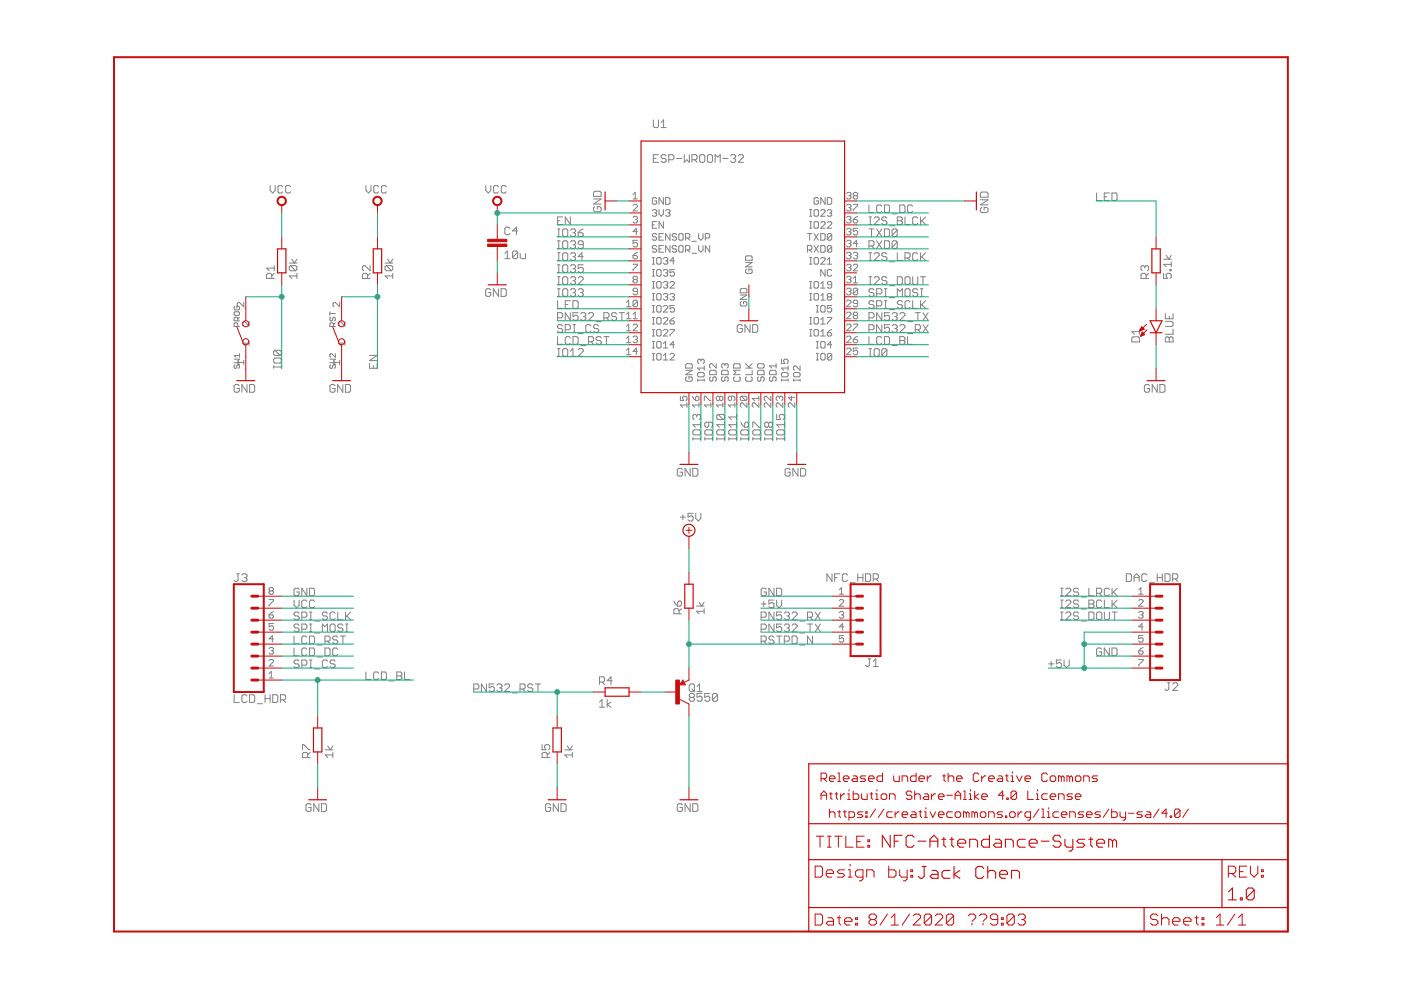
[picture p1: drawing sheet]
<svg xmlns="http://www.w3.org/2000/svg" width="297mm" height="210mm" viewBox="0 0 297 210" stroke-linecap="round" stroke-linejoin="round" font-family="sans-serif">
<g fill="none" stroke="#808080" stroke-width=".21">
<path d="M57.3 39.3v1.1l.5 .5 .5-.5v-1.1M60 39.6l-.3-.3h-.5l-.3 .3v1.1l.3 .2h.5l.3-.2M61.6 39.6l-.3-.3h-.5l-.2 .3v1.1l.2 .2h.5l.3-.2M77.6 39.3v1.1l.5 .5 .6-.5v-1.1M80.3 39.6l-.3-.3h-.5l-.3 .3v1.1l.3 .2h.5l.3-.2M81.9 39.6l-.2-.3h-.6l-.2 .3v1.1l.2 .2h.6l.2-.2M103 39.3v1.1l.5 .5 .6-.5v-1.1M105.7 39.6l-.3-.3h-.5l-.3 .3v1.1l.3 .2h.5l.3-.2M107.3 39.6l-.2-.3h-.6l-.2 .3v1.1l.2 .2h.6l.2-.2M138.5 25.4v1.4l.3 .3h.5l.3-.3v-1.4M138.5 33.6h.6M139.6 32.8h-1.1v1.6h1.1"/>
<path d="M140.2 26l.5-.6v1.7M140.2 27.1h1M141.2 33.1l-.2-.3h-.6l-.2 .3v.2l.2 .3h.6l.2 .3v.2l-.2 .3h-.6l-.2-.3M141.8 33.9h.8l.3-.3v-.5l-.3-.3h-.8v1.6M143.4 33.6h1.1M145.1 32.8v1.6l.5-.5 .6 .5v-1.6M146.7 33.9h.8l.3-.3v-.5l-.3-.3h-.8v1.6M147.3 33.9l.5 .5M148.6 32.8h.6l.2 .3v1l-.2 .3h-.6l-.3-.3v-1zM150.3 32.8h.5l.3 .3v1l-.3 .3h-.5l-.3-.3v-1zM151.6 34.4v-1.6l.6 .5 .5-.5v1.6M153.2 33.6h1.1"/>
<path d="M154.9 33.1l.3-.3h.5l.3 .3v.2l-.3 .3M155.4 33.6h.3M155.7 33.6l.3 .3v.2l-.3 .3h-.5l-.3-.3M156.5 33.1l.3-.3h.6l.2 .3v.2l-1.1 1.1h1.1M57.6 59v-.8l-.3-.2h-.5l-.3 .2v.8h1.6M58.1 56.9h-1.6l.6 .5M58.1 58l-.5 .5M58.1 56.3v1.1M61.3 55.8h1.6M61.6 56.3l-.3 .3v.5l.3 .3h1.1M61.6 56.3h1.1l.2 .3v.5l-.2 .3M61.6 56.3l1.1 1.1"/>
<path d="M61.9 54.9l.5 .9 .5-.9M62.9 58.5h-1.6l.6 .5M62.9 58v1M77.9 59v-.8l-.2-.2h-.6l-.3 .2v.8h1.7M78.5 56.3v1.1l-1.1-1.1h-.3l-.3 .3v.5l.3 .3M78.5 58l-.6 .5M81.6 55.8h1.7M81.9 56.3h1.1l.3 .3v.5l-.3 .3M81.9 56.3l-.3 .3v.5l.3 .3h1.1M81.9 56.3l1.1 1.1M82.2 54.9l.5 .9 .6-.9M83.3 58.5h-1.7l.6 .5"/>
<path d="M83.3 58v1M107 53.8l.6-.6v1.6M107 54.8h1.1M108.1 48.4l-.3-.2h-.5l-.3 .2v1.1l.3 .3h.5l.3-.3M109.7 53.5v1.1l-.2 .2h-.6l-.2-.2M109.7 53.5l-.2-.3h-.6l-.2 .3v1.1M109.7 53.5l-1 1.1M109.7 49h-1l.8-.8v1.6M110.3 53.8v.8l.3 .2h.8v-1M118.2 46.8h.5M118.2 48.5h.5M118.2 50.1h.5"/>
<path d="M118.2 55.2h.5M118.2 53.6h.5M118.2 57.8h.5M118.2 56.1h.5M118.2 58.7h.5M118.2 52.7h.5M118.2 51.1h.5M118.5 48.5v1.6M118.5 51.1v1.6M118.5 53.6v1.6M118.5 56.1v1.7M118.5 58.7v1.6"/>
<path d="M119.3 48.8l.3-.3h.5l.3 .3v1.1l-.3 .2h-.5l-.3-.2zM119.3 46h-1.1v1.6h1.1M119.6 53.6h.5l.3 .3v1l-.3 .3h-.5l-.3-.3v-1zM119.6 51.1h.5l.3 .2v1.1l-.3 .3h-.5l-.3-.3v-1.1zM119.6 56.1h.5l.3 .3v1.1l-.3 .3h-.5l-.3-.3v-1.1zM119.6 58.7h.5l.3 .2v1.1l-.3 .3h-.5l-.3-.3v-1.1zM120.9 46v1.6l-1.1-1.6v1.6M120.9 51.3l.3-.2h.6l.2 .2v.3l-.2 .3M120.9 53.9l.3-.3h.6l.2 .3v.2l-.2 .3M120.9 56.4l.3-.3h.6l.2 .3v.3l-.2 .3M120.9 58.9l.3-.2h.6l.2 .2v.3l-.2 .3M120.9 48.8l.3-.3h.6l.2 .3v.3l-.2 .2"/>
<path d="M121.5 54.4h.3M121.5 57h.3M121.5 59.5h.3M121.5 49.3h.3M121.5 51.9h.3M121.8 49.3l.2 .3v.3l-.2 .2h-.6l-.3-.2M121.8 54.4l.2 .3v.2l-.2 .3h-.6l-.3-.3M121.8 51.9l.2 .3v.2l-.2 .3h-.6l-.3-.3M121.8 57l.2 .2v.3l-.2 .3h-.6l-.3-.3M121.8 59.5l.2 .3v.2l-.2 .3h-.6l-.3-.3M122.6 58.9l.3-.2h.5l.3 .2v.3l-1.1 1.1h1.1M122.6 49.3h.8l.3 .3v.3l-.3 .2h-.5l-.3-.2z"/>
<path d="M123.7 51.9h-.8l-.3-.3v-.3l.3-.2h.5l.3 .2v1.1l-.3 .3h-.5l-.3-.3M123.7 56.1h-1.1v.9l.5-.3h.3l.3 .3v.5l-.3 .3h-.5l-.3-.3M123.7 54.4h-1.1l.8-.8v1.6M123.7 48.5l-.6 .3-.5 .5M125.8 40.8l.3-.2h1.1l.2 .2v.8h-1.6zM125.8 42.2h1.6l-1.6 1.1h1.6M126.1 43.8l-.3 .3v.5l.3 .3h1.1l.2-.3v-.5l-.2-.3h-.6v.6M134.2 54.2h.7l.2 .5-.2 .2h-.4l-.3-.2zM134.2 42.2h.9M134.2 56h.9v.3l-.9 .9v.2M134.2 43.6l.3-.3h.4l.2 .3v.2l-.9 .9h.9M134.2 41.3l.5-.5v1.4"/>
<path d="M134.2 46.1l.3-.2h.4l.2 .2-.2 .5M134.5 59.3l-.3-.3 .3-.4h.4l.2 .2-.2 .5M134.5 59.3l-.3 .2 .3 .5h.4l.2-.3-.2-.4M134.5 59.3h.4M134.7 46.6h.2M134.9 46.6l.2 .2-.2 .5h-.4l-.3-.3M135.1 50.9h-.9v.7l.7-.2 .2 .2v.5l-.2 .2h-.4l-.3-.2M135.1 49.1h-.9l.7-.7v1.4M135.1 53.5l-.9 .7M138.3 57.1h.5M138.3 56h.5M138.3 44.7l.2-.3h.5l.2 .3-.2 .4"/>
<path d="M138.3 47.7h.5M138.3 54.6h.5M138.3 58.5h.5M138.3 59.7h.5M138.5 54.6v1.4M138.5 57.1v1.4M138.5 59.7v1.4M138.8 45.1h.2M139 45.1l.2 .3-.2 .4h-.5l-.2-.2M139.2 54.8l.3-.2h.4l.3 .2v1l-.3 .2h-.4l-.3-.2zM139.2 57.4l.3-.3h.4l.3 .3v.9l-.3 .2h-.4l-.3-.2zM139.2 59.9l.3-.2h.4l.3 .2v1l-.3 .2h-.4l-.3-.2z"/>
<path d="M139.2 42.1l-.2-.2h-.5l-.2 .2v1l.2 .2h.5l.2-.2v-.5h-.4M139.2 47h-.9v1.4h.9M139.2 49.8l-.2-.3h-.5l-.2 .5 .2 .2h.5l.2 .5-.2 .2h-.5l-.2-.2M139.2 52.3l-.2-.2h-.5l-.2 .4 .2 .3h.5l.2 .4-.2 .3h-.5l-.2-.3M139.7 44.4v1l.5 .4 .5-.4v-1M139.7 50.2h.5M139.7 52.8h.5M140.7 57.4l.2-.3h.5l.2 .3-.2 .4M140.7 41.9v1.4l-1-1.4v1.4M140.7 47v1.4l-1-1.4v1.4M140.7 49.5h-1v1.4h1M140.7 52.1h-1v1.4h1"/>
<path d="M140.7 54.8l.2-.2h.5l.2 .2-.2 .5M140.7 59.9l.2-.2h.5l.2 .2-.2 .5M141.1 41.9h.7l.2 .2v1l-.2 .2h-.7zM141.1 44.7l.3-.3h.4l.2 .3-.2 .4M141.1 55.3h.3M141.1 57.8h.3M141.4 55.3l.2 .2-.2 .5h-.5l-.2-.2M141.4 57.8l.2 .3-.2 .4h-.5l-.2-.2M141.6 45.1h.2M141.8 45.1l.2 .3-.2 .4h-.4l-.3-.2M142 49.5v1.4l-.9-1.4v1.4M142 52.1v1.4l-.9-1.4v1.4"/>
<path d="M142 59.9l.3-.2h.4l.3 .2v.3l-1 .9h1M143 57.1h-1v.7l.5-.2 .5 .2v.5l-.3 .2h-.4l-.3-.2M143 55.3h-1l.7-.7v1.4M143.4 49.8l-.2-.3h-.5l-.2 .5 .2 .2h.5l.2 .5-.2 .2h-.5l-.2-.2M143.4 52.3l-.2-.2h-.5l-.2 .4 .2 .3h.5l.2 .4-.2 .3h-.5l-.2-.3M143.9 52.3l.2-.2h.5l.2 .2v.9l-.2 .3h-.5l-.2-.3zM144.1 49.5h.5l.2 .3v.9l-.2 .2h-.5l-.2-.2v-.9zM145.3 50.5h.7l.3-.3v-.4l-.3-.3h-.7v1.4M145.3 53h.7l.3-.2v-.5l-.3-.2h-.7v1.4M145.8 50.5l.5 .4M145.8 53l.5 .5M146.7 51.2h1"/>
<path d="M146.7 53.7h1M148.1 52.1v.9l.5 .5 .5-.5v-.9M148.1 49.5v1l.5 .4 .5-.4v-1M149.5 50.5h.7l.3-.3v-.4l-.3-.3h-.7v1.4M150.5 52.1v1.4l-1-1.4v1.4M158.1 54.5l.2-.2h.9l.3 .2v.7h-1.4zM158.1 55.6h1.4l-1.4 1h1.4M158.3 57l-.2 .3v.4l.2 .3h.9l.3-.3v-.4l-.3-.3h-.4v.5M171.2 49.5h.9M171.2 53h.7l.2-.2v-.5l-.2-.2h-.7v1.4M171.7 56h.4M171.7 44.4h.4"/>
<path d="M171.7 45.8h.4M171.7 47h.4M171.7 48.4h.4M171.7 54.6h.4M171.7 59.7h.4M171.7 49.5v1.4M171.7 53l.4 .5M171.9 44.4v1.4M171.9 47v1.4M171.9 54.6v1.4M171.9 59.7v1.4M172.6 54.8l.2-.2h.5l.2 .2v1l-.2 .2h-.5l-.2-.2z"/>
<path d="M172.6 59.9l.2-.2h.5l.2 .2v1l-.2 .2h-.5l-.2-.2zM172.6 49.5l.9 1.4M172.6 52.1l.9 1.4M172.8 44.4h.5l.2 .3v.9l-.2 .2h-.5l-.2-.2v-.9zM172.8 47h.5l.2 .2v1l-.2 .2h-.5l-.2-.2v-1zM173.5 42.1l-.2-.2h-.5l-.2 .2v1l.2 .2h.5l.2-.2v-.5h-.4M173.5 49.5l-.9 1.4M173.5 52.1l-.9 1.4M174 54.8l.2-.2h.5l.2 .2v.3l-.9 .9h.9M174 44.7l.2-.3h.5l.2 .3v.2l-.9 .9h.9M174 47.2l.2-.2h.5l.2 .2v.3l-.9 .9h.9M174 49.5h.7l.2 .3v.9l-.2 .2h-.7z"/>
<path d="M174 52.1h.7l.2 .2v.9l-.2 .3h-.7zM174.9 41.9v1.4l-.9-1.4v1.4M174.9 57.1v1.4l-.9-1.4v1.4M175.4 56h.9M175.4 41.9h.7l.2 .2v1l-.2 .2h-.7zM175.4 44.7l.2-.3h.5l.2 .3-.2 .4M175.4 47.2l.2-.2h.5l.2 .2v.3l-.9 .9h.9M175.4 55.1l.5-.5v1.4M175.9 45.1h.2M176.1 45.1l.2 .3-.2 .4h-.5l-.2-.2M176.3 57.4l-.2-.3h-.5l-.2 .3v.9l.2 .2h.5l.2-.2M176.3 49.8l-.2-.3h-.5l-.2 .3v.9"/>
<path d="M176.3 49.8v.9l-.2 .2h-.5l-.2-.2M176.3 52.3l-.2-.2h-.5l-.2 .2v.9M176.3 52.3v.9l-.2 .3h-.5l-.2-.3M176.3 49.8l-.9 .9M176.3 52.3l-.9 .9M179.5 56.3l.2-.3h.5l.2 .3-.2 .4M179.5 43.6l.2-.3h.5l.2 .3-.2 .4M179.5 46.1l.2-.2h.5l.2 .2-.2 .5M179.5 48.6l.2-.2h.5l.2 .2-.2 .5M179.5 51.2l.2-.3h.5l.2 .3-.2 .4M179.5 53.7l.2-.2h.5l.2 .2-.2 .5M179.5 58.8l.2-.2h.5l.2 .2-.2 .5"/>
<path d="M179.5 41l.2-.2h.5l.2 .2-.2 .5M180 46.6h.2M180 49.1h.2M180 54.2h.2M180 59.3h.2M180 41.5h.2M180 44h.2M180 51.6h.2M180 56.7h.2M180.2 56.7l.2 .3-.2 .4h-.5l-.2-.2M180.2 54.2l.2 .2-.2 .5h-.5l-.2-.2M180.2 41.5l.2 .2-.2 .5h-.5l-.2-.2"/>
<path d="M180.2 44l.2 .3-.2 .4h-.5l-.2-.2M180.2 46.6l.2 .2-.2 .5h-.5l-.2-.3M180.2 51.6l.2 .3-.2 .4h-.5l-.2-.2M180.2 59.3l.2 .2-.2 .5h-.5l-.2-.3M180.2 49.1l.2 .2-.2 .5h-.5l-.2-.2M180.9 56.3l.2-.3h.5l.2 .3v.2l-.9 .9h.9M180.9 43.3h.9v.3l-.9 .9v.2M180.9 46.6h.7l.2 .4-.2 .3h-.5l-.2-.3zM180.9 53.7l.2-.2h.5l.2 .2-.2 .5M180.9 60h.9M180.9 59l.5-.4v1.4M181.1 41.5l-.2 .2 .2 .5h.5l.2-.2-.2-.5"/>
<path d="M181.1 41.5l-.2-.2 .2-.5h.5l.2 .2-.2 .5M181.1 41.5h.5M181.4 54.2h.2M181.6 54.2l.2 .2-.2 .5h-.5l-.2-.2M181.8 48.4h-.9v.7l.7-.2 .2 .2v.5l-.2 .2h-.5l-.2-.2M181.8 45.9l-.9 .7M181.8 51.6h-.9l.7-.7v1.4M184.2 43.5v1.6h1.1M184.2 52.2h.8l.3-.3v-.6l-.3-.2h-.8v1.6M184.2 46h.6M184.2 47.6h.6M184.2 48.5h1.1"/>
<path d="M184.2 55.2h.6M184.2 53.6h.6M184.2 58.7h.6M184.5 46v1.6M184.5 53.6v1.6M184.5 58.7v1.6M184.8 48.5v1.6M184.8 52.2l.5 .5M185.3 46.2l.3-.2h.5l.3 .2v.3l-1.1 1.1h1.1M185.3 53.9l.3-.3h.5l.3 .3v.2l-1.1 1.1h1.1M185.3 58.9l.3-.2h.5l.3 .2v.3l-1.1 1.1h1.1M185.9 48.5l1.1 1.6"/>
<path d="M185.9 51.1l1.1 1.6M187 43.7l-.3-.2h-.6l-.2 .2v1.1l.2 .3h.6l.3-.3M187 48.5l-1.1 1.6M187 51.1l-1.1 1.6M187.5 43.5h.8l.3 .2v1.1l-.3 .3h-.8zM187.5 48.5h.8l.3 .3v1.1l-.3 .2h-.8zM187.5 51.1h.8l.3 .2v1.1l-.3 .3h-.8zM188 58.9l-.2-.2h-.6l-.2 .2v.3l.2 .3h.6l.2 .3v.2l-.2 .3h-.6l-.2-.3M188 53.9l-.2-.3h-.6l-.2 .3v.2l.2 .3h.6l.2 .3v.2l-.2 .3h-.6l-.2-.3M188 46.2l-.2-.2h-.6l-.2 .2v.3l.2 .3h.6l.2 .3v.2l-.2 .3h-.6l-.2-.3M188.6 47.9h1.1M188.6 55.5h1.1"/>
<path d="M189.1 45.3h1.1M190.2 48.8l-.3-.3h-.5l-.3 .3v1.1M190.2 48.8v1.1l-.3 .2h-.5l-.3-.2M190.2 51.3l-.3-.2h-.5l-.3 .2v1.1M190.2 51.3v1.1l-.3 .3h-.5l-.3-.3M190.2 48.8l-1.1 1.1M190.2 51.3l-1.1 1.1M190.2 46h.9l.2 .2v.3l-.2 .3 .2 .3v.2l-.2 .3h-.9zM190.2 46.8h.9M190.2 53.6v1.6h1.1M190.2 58.7h.9l.2 .2v1.1l-.2 .3h-.9zM190.8 43.5h.8l.3 .2v1.1l-.3 .3h-.8z"/>
<path d="M191.9 58.9l.3-.2h.5l.3 .2v1.1l-.3 .3h-.5l-.3-.3zM191.9 54.7h.8l.3-.3v-.5l-.3-.3h-.8v1.6M191.9 46v1.6h1.1M192.4 54.7l.6 .5M193.5 43.7l-.3-.2h-.5l-.3 .2v1.1l.3 .3h.5l.3-.3M193.5 58.7v1.3l.3 .3h.5l.3-.3v-1.3M194.6 53.9l-.3-.3h-.5l-.3 .3v1l.3 .3h.5l.3-.3M194.6 46.2l-.3-.2h-.5l-.3 .2v1.1l.3 .3h.5l.3-.3M195.2 58.7h1M195.2 46v1.6M195.2 53.6v1.6M195.4 46.8l.8 .8"/>
<path d="M195.4 54.4l.8 .8M195.7 58.7v1.6M196.2 46l-1 1.1M196.2 53.6l-1 1.1M207.9 41l.2-.3h1.1l.3 .3v.8h-1.6zM207.9 42.4h1.6l-1.6 1h1.6M208.1 44l-.2 .3v.5l.2 .3h1.1l.3-.3v-.5l-.3-.3h-.5v.5M232.5 40.9v1.6h1.1M234.1 41.7h.6M235.2 40.9h-1.1v1.6h1.1M235.8 40.9h.8l.2 .3v1.1l-.2 .2h-.8zM242.7 56.6l-.3-.3h-.2l-.3 .3v.5l.3 .3"/>
<path d="M242.7 56.6l.3-.3h.3l.2 .3v.5l-.2 .3M242.7 56.6v.3M243 59v-.8l-.3-.2h-.5l-.3 .2v.8h1.6M243.5 58l-.5 .5M246.7 58v1h.8l-.3-.5v-.3l.3-.2h.6l.2 .2v.6l-.2 .2M246.7 54.9h1.6M247.2 54.1l.6 .8 .5-.8M248.1 57.1h.2v.3h-.2zM248.3 55.5v1.1M248.3 56h-1.6l.5 .6M49.6 76.2h1.2l-.4 .3 .4 .4h-1.2M49.8 64.9l-.2 .2v.4l.2 .2h.8l.2-.2v-.4l-.2-.2h-.4v.4"/>
<path d="M49.8 66.1h.8l.2 .2v.4l-.2 .2h-.8l-.2-.2v-.4zM49.8 77.3l-.2 .2v.4l.2 .2 .4-.2v-.4l.2-.2 .4 .2v.4l-.2 .2M50.4 68v-.5l-.2-.2h-.4l-.2 .2v.5h1.2M50.4 69.2v-.6l-.2-.1h-.4l-.2 .1v.6h1.2M50.8 67.3l-.4 .3M50.8 75v.8M50.8 75.4h-1.2l.4 .4M51.7 76.9h-1.4l.5 .4M51.7 64.1v.9l-.9-.9-.5 .2v.5l.2 .2M51.7 76.4v.9M52.8 72.7h-1.4l.5 .5M52.8 68.2v.9l-.9-.9h-.3l-.2 .2v.5l.2 .2"/>
<path d="M52.8 72.3v.9M58 76.2l.3-.3h1.1l.2 .3v.5l-.2 .3h-1.1l-.3-.3zM58 77.8h1.6M58 77.5v.6M58.3 74.3l-.3 .2v.6l.3 .3h1.1M58.3 74.3h1.1l.2 .2v.6l-.2 .3M58.3 74.3l1.1 1.1M59.6 77.5v.6M69.9 66.1v.8M69.9 66.5h1.2M69.9 76.2h1.2l-.4 .3 .4 .4h-1.2M70.1 67.3l-.2 .2v.3l.4 .2 .2-.2v-.3l.4-.2 .2 .2v.3l-.2 .2"/>
<path d="M70.1 77.3l-.2 .2v.4l.4 .2 .2-.2v-.4l.4-.2 .2 .2v.4l-.2 .2M70.7 69.2v-.6l-.2-.1h-.4l-.2 .1v.6h1.2M71.1 75v.8l-.8-.8h-.2l-.2 .2v.4l.2 .2M71.1 68.5l-.4 .3M72 76.9h-1.4l.5 .4M72 64.1v.9l-.9-.9-.5 .2v.5l.2 .2M72 76.4v.9M73.1 72.7h-1.4l.5 .5M73.1 68.2v.9l-.9-.9-.5 .2v.5l.2 .2M73.1 72.3v.9M78.3 75.4h1.7l-1.7 1.1h1.7M78.3 77v1.1h1.7v-1.1"/>
<path d="M79.1 77.5v.6M104.1 61.5l-.3-.3h-.5l-.3 .3v1.1l.3 .2h.5l.3-.2v-.6h-.6M105.7 61.2v1.6l-1.1-1.6v1.6M106.2 61.2h.9l.2 .3v1.1l-.2 .2h-.9zM118.2 61.2h.5M118.2 62.8h.5M118.2 63.8v1.6h1.1M118.2 67.4h.8l.3-.3v-.5l-.3-.3h-.8v1.6M118.2 71.4v1.6h1.1M118.2 75.5h.5M118.2 73.9h.5M118.2 60.3h.5"/>
<path d="M118.5 61.2v1.6M118.5 73.9v1.6M119.3 69.1l-.3-.3h-.5l-.3 .3v.3l.3 .3h.5l.3 .2v.3l-.3 .3h-.5l-.3-.3M119.3 74.2l.3-.3h.5l.3 .3v1.1l-.3 .2h-.5l-.3-.2zM119.6 61.2h.5l.3 .3v1.1l-.3 .2h-.5l-.3-.2v-1.1zM119.8 69.9h.8l.3-.2v-.6l-.3-.3h-.8v1.7M119.8 64.6h.6M120.9 71.6l-.3-.2h-.5l-.3 .2v1.1l.3 .3h.5l.3-.3M120.9 63.8h-1.1v1.6h1.1M120.9 66.3v1.6l-1.1-1.6v1.6M120.9 61.5l.3-.3h.6l.2 .3v.3l-.2 .2M120.9 75.5h1.1"/>
<path d="M120.9 74.5l.6-.6v1.6M121.5 62h.3M121.5 68.8h.5M121.5 70.5h.5M121.5 71.4h.8l.3 .2v1.1l-.3 .3h-.8zM121.5 63.8h.8l.3 .2v1.1l-.3 .3h-.8zM121.8 62l.2 .3v.3l-.2 .2h-.6l-.3-.2M121.8 68.8v1.7M122.6 66.3h-1.1v.8l.5-.3h.3l.3 .3v.5l-.3 .3h-.5l-.3-.3M122.6 61.5l.3-.3h.5l.3 .3v.3l-.3 .2M122.6 74.2l.3-.3h.5l.3 .3v.3l-1.1 1h1.1M122.6 70.7h1.1"/>
<path d="M123.1 62h.3M123.1 66.6l.3-.3h.5l.3 .3v.2l-.3 .3M123.1 73.3h1.1M123.4 62l.3 .3v.3l-.3 .2h-.5l-.3-.2M123.7 67.1h.2M123.9 67.1l.3 .3v.2l-.3 .3h-.5l-.3-.3M124.8 72.5h.8l.2-.3v-.6l-.2-.2h-.8v1.6M124.8 66.6l.2-.3h.6l.2 .3v.2l-1 1.1h1M125.3 69.1l-.3-.3h-.5l-.3 .3v1.1l.3 .3h.5l.3-.3M125.3 72.5l.5 .5M126.4 68.2h1.1M126.9 69.1l-.2-.3h-.6l-.2 .3v.3l.2 .3h.6l.2 .2v.3l-.2 .3h-.6l-.2-.3"/>
<path d="M127.5 71.6l-.3-.2h-.5l-.3 .2v.3l.3 .3h.5l.3 .3v.2l-.3 .3h-.5l-.3-.3M128 71.4h1.1M128 67.4h.8l.3-.3v-.5l-.3-.3h-.8v1.6M128.6 67.4l.5 .5M128.6 71.4v1.6M130.7 66.6l-.2-.3h-.6l-.2 .3v.2l.2 .3h.6l.2 .3v.2l-.2 .3h-.6l-.2-.3M131.3 66.3h1.1M131.8 66.3v1.6M132.8 67.6h1M132.8 69.2l.5-.5v1.4M132.8 64.1l.5-.5v1.4M132.8 66.7l.5-.5v1.4"/>
<path d="M132.8 71.7l.5-.4v1.4M132.8 74.3l.5-.5v1.4M132.8 65h1M132.8 70.1h1M132.8 72.7h1M132.8 75.2h1M134.2 69l.3-.3h.4l.2 .3v.2l-.9 .9h.9M134.2 67.6h.9M134.2 66.7l.5-.5v1.4M134.2 71.5l.3-.2h.4l.2 .2-.2 .5M134.7 72h.2M134.9 72l.2 .2-.2 .5h-.4l-.3-.3"/>
<path d="M135.1 61.8h-.6l-.3-.2 .3-.5h.4l.2 .2v1l-.2 .2h-.4l-.3-.2M135.1 63.9v.9l-.2 .2h-.4l-.3-.2M135.1 74.5h-.9l.7-.7v1.4M135.1 63.9l-.2-.3h-.4l-.3 .3v.9M135.1 63.9l-.9 .9M138.3 61.1h.5M138.3 63.6h.5M138.3 62.2h.5M138.3 66.2h.5M138.3 64.8h.5M138.3 68.7h.5M138.3 67.3h.5"/>
<path d="M138.3 71.2h.5M138.3 69.8h.5M138.3 73.8h.5M138.3 72.4h.5M138.3 76.3h.5M138.3 74.9h.5M138.5 62.2v1.4M138.5 64.8v1.4M138.5 67.3v1.4M138.5 69.8v1.4M138.5 72.4v1.4M138.5 74.9v1.4"/>
<path d="M139.2 62.5l.3-.3h.4l.3 .3v.9l-.3 .2h-.4l-.3-.2zM139.2 65l.3-.2h.4l.3 .2v.9l-.3 .3h-.4l-.3-.3zM139.2 67.5l.3-.2h.4l.3 .2v1l-.3 .2h-.4l-.3-.2zM139.2 70.1l.3-.3h.4l.3 .3v.9l-.3 .2h-.4l-.3-.2zM139.2 72.6l.3-.2h.4l.3 .2v1l-.3 .2h-.4l-.3-.2zM139.2 75.2l.3-.3h.4l.3 .3v.9l-.3 .2h-.4l-.3-.2zM140.7 72.9l.4-.5v1.4M140.7 75.4l.4-.5v1.4M140.7 62.5l.2-.3h.5l.2 .3-.2 .4M140.7 65l.2-.2h.5l.2 .2v.2l-.9 1h.9M140.7 67.5l.2-.2h.5l.2 .2v.3l-.9 .9h.9M140.7 70.1l.2-.3h.5l.2 .3v.2l-.9 .9h.9"/>
<path d="M140.7 73.8h.9M140.7 76.3h.9M141.1 60.4h.3M141.1 62.9h.3M141.4 60.4l.2 .2-.2 .5h-.5l-.2-.2M141.4 62.9l.2 .3-.2 .4h-.5l-.2-.2M142 68h.7l.3 .5-.3 .2h-.4l-.3-.2zM142 75.2l.3-.3h.4l.3 .3v.2l-1 .9h1M142 69.8h1v.3l-1 .9v.2M142 62.5l.3-.3h.4l.3 .3-.3 .4M142.5 62.9h.2M142.7 62.9l.3 .3-.3 .4h-.4l-.3-.2"/>
<path d="M143 64.8h-1v.7l.5-.3 .5 .3v.4l-.3 .3h-.4l-.3-.3M143 73.1h-1l.7-.7v1.4M143 67.3l-1 .7M145.4 78.5h1.4l-1.4 .9h1.4M145.6 77.1h.9l.3 .2v.7h-1.4v-.7zM145.6 79.9l-.2 .2v.5l.2 .2h.9l.3-.2v-.5l-.3-.2h-.4v.5M148.1 79h1l.2 .2v.5l-.2 .2h-1l-.2-.2v-.5zM148.6 76.4l-.2-.2-.5 .2v.5l.2 .2M148.6 76.4l.2-.2 .5 .2v.5l-.2 .2M148.6 76.4v.2M149.3 77.6v.9M149.3 78h-1.4l.5 .5"/>
<path d="M150.5 78.7l.2-.2h.9l.2 .2v.7h-1.3zM150.7 79.9l-.2 .2v.5l.2 .2 .5-.2v-.5l.2-.2 .4 .2v.5l-.2 .2M151.8 77.1v.9l-.9-.9-.4 .2v.5l.2 .2M153 78.7l.2-.2h1l.2 .2v.7h-1.4zM153.2 79.9l-.2 .2v.5l.5 .2 .2-.2v-.5l.5-.2 .2 .2v.5l-.2 .2M153.7 77.3l-.2-.2-.5 .2v.5l.2 .2M153.7 77.3l.2-.2 .5 .2v.5l-.2 .2M153.7 77.3v.3M155.5 77.3l.3-.2h.9l.2 .2v.7h-1.4zM155.8 79.9l-.3 .2v.5l.3 .2h.9l.2-.2v-.5l-.2-.2M156.9 78.5h-1.4l.5 .5-.5 .4h1.4M157 61.4l.2-.2h.9l.2 .2v.7h-1.3z"/>
<path d="M157 62.5h1.3l-1.3 1h1.3M157.2 63.9l-.2 .3v.4l.2 .3h.9l.2-.3v-.4l-.2-.3h-.5v.5M157.4 69.1l-.3-.3h-.5l-.3 .3v1.1l.3 .3h.5l.3-.3v-.5h-.6M158.1 77.1l.9 .9M158.1 78h1.4M158.3 79.9l-.2 .2v.5l.2 .2h.9l.3-.2v-.5l-.3-.2M159 68.8v1.7l-1.1-1.7v1.7M159.5 78.5v.9h-1.4M159.5 77.1l-.7 .7M159.6 68.8h.8l.3 .3v1.1l-.3 .3h-.8zM160.6 78.7l.2-.2h1l.2 .2v.7h-1.4zM160.6 77.3l.2-.2h1l.2 .2v.5l-.2 .2h-1l-.2-.2z"/>
<path d="M160.8 79.9l-.2 .2v.5l.5 .2 .2-.2v-.5l.5-.2 .2 .2v.5l-.2 .2M163.2 78.7l.2-.2h.9l.2 .2v.7h-1.3zM163.4 79.9l-.2 .2v.5l.4 .2 .3-.2v-.5l.4-.2 .2 .2v.5l-.2 .2M164.5 77.6h-1.3l.4 .4M164.5 77.1v.9M165.7 76.2v.9h.7l-.2-.5 .2-.4h.5l.2 .2v.5l-.2 .2M165.7 79.2l.2-.2h1l.2 .2v.5l-.2 .2h-1l-.2-.2zM167.1 78h-1.4l.5 .5M167.1 77.6v.9M168.2 79.2l.3-.2h.9l.2 .2v.5l-.2 .2h-.9l-.3-.2zM169.6 77.6v.9l-.9-.9-.5 .2v.5l.3 .2M171.7 61.1h.4"/>
<path d="M171.7 63.6h.4M171.7 62.2h.4M171.7 68.7h.4M171.7 67.3h.4M171.7 71.2h.4M171.7 69.8h.4M171.9 62.2v1.4M171.9 67.3v1.4M171.9 69.8v1.4M172.6 62.5l.2-.3h.5l.2 .3v.9l-.2 .2h-.5l-.2-.2zM172.6 67.5l.2-.2h.5l.2 .2v1l-.2 .2h-.5l-.2-.2zM172.6 70.1l.2-.3h.5l.2 .3v.9l-.2 .2h-.5l-.2-.2z"/>
<path d="M173.1 66.2h.4M173.1 64.8h.4M173.1 73.8h.4M173.1 72.4h.4M173.1 76.3h.4M173.1 74.9h.4M173.3 64.8v1.4M173.3 72.4v1.4M173.3 74.9v1.4M174 61.1h.9M174 63.6h.9M174 68.7h.9"/>
<path d="M174 71.2h.9M174 60.2l.5-.5v1.4M174 62.7l.5-.5v1.4M174 67.8l.5-.5v1.4M174 70.3l.5-.5v1.4M174.2 64.8h.5l.2 .2v.9l-.2 .3h-.5l-.2-.3v-.9zM174.2 72.4h.5l.2 .2v1l-.2 .2h-.5l-.2-.2v-1zM174.2 74.9h.5l.2 .3v.9l-.2 .2h-.5l-.2-.2v-.9zM175.4 67.3h.9v.2l-.9 1v.2M175.4 70.5h.7l.2 .5-.2 .2h-.5l-.2-.2zM175.6 62.9l-.2 .3 .2 .4h.5l.2-.2-.2-.5M175.6 62.9l-.2-.2 .2-.5h.5l.2 .3-.2 .4"/>
<path d="M175.6 62.9h.5M176.3 60.4h-.7l-.2-.2 .2-.5h.5l.2 .2v1l-.2 .2h-.5l-.2-.2M176.3 64.8h-.9v.7l.5-.3 .4 .3v.4l-.2 .3h-.5l-.2-.3M176.3 73.1h-.9l.7-.7v1.4M176.3 75.2v.9l-.2 .2h-.5l-.2-.2M176.3 75.2l-.2-.3h-.5l-.2 .3v.9M176.3 69.8l-.9 .7M176.3 75.2l-.9 .9M179.5 71.5l.2-.2h.5l.2 .2v.2l-.9 1h.9M179.5 66.4l.2-.2h.5l.2 .2v.3l-.9 .9h.9M179.5 61.3l.2-.2h.5l.2 .2-.2 .5M179.5 63.9l.2-.3h.5l.2 .3v.2l-.9 .9h.9"/>
<path d="M179.5 69l.2-.3h.5l.2 .3v.2l-.9 .9h.9M179.5 74l.2-.2h.5l.2 .2v.3l-.9 .9h.9M180 61.8h.2M180.2 61.8l.2 .2-.2 .5h-.5l-.2-.2M180.9 68.7h.9v.3l-.9 .9v.2M180.9 72h.7l.2 .4-.2 .3h-.5l-.2-.3zM181.1 66.9l-.2-.2 .2-.5h.5l.2 .2-.2 .5M181.1 66.9l-.2 .2 .2 .5h.5l.2-.2-.2-.5M181.1 66.9h.5M181.8 61.3l-.9 1M181.8 61.3v1l-.2 .2h-.5l-.2-.2M181.8 64.3h-.7l-.2-.2 .2-.5h.5l.2 .3v.9l-.2 .2h-.5l-.2-.2"/>
<path d="M181.8 73.8h-.9v.7l.5-.2 .4 .2v.5l-.2 .2h-.5l-.2-.2M181.8 61.3l-.2-.2h-.5l-.2 .2v1M181.8 71.3l-.9 .7M184.2 69.9h.8l.3-.2v-.6l-.3-.3h-.8v1.7M184.2 67.4h.8l.3-.3v-.5l-.3-.3h-.8v1.6M184.2 75.5h.6M184.2 73.9h.6M184.2 60.3h.6M184.2 71.4v1.6h1.1M184.5 73.9v1.6M185.3 61.5l-.3-.3h-.5l-.3 .3v.3l.3 .2h.5l.3 .3v.3l-.3 .2h-.5l-.3-.2M185.3 64l-.3-.2h-.5l-.3 .2v.3l.3 .3h.5l.3 .3v.2l-.3 .3h-.5l-.3-.3"/>
<path d="M185.6 73.9h.5l.3 .3v1.1l-.3 .2h-.5l-.3-.2v-1.1zM185.9 62.3h.8l.3-.3v-.5l-.3-.3h-.8v1.6M185.9 64.9h.8l.3-.3v-.6l-.3-.2h-.8v1.6M187 71.6l-.3-.2h-.6l-.2 .2v1.1l.2 .3h.6l.3-.3M187 66.3v1.6l-1.1-1.6v1.6M187 68.8v1.7l-1.1-1.7v1.7M187.5 61.2h.5M187.5 62.8h.5M187.5 71.4h.8l.3 .2v1.1l-.3 .3h-.8zM187.5 65.4h.5M187.5 63.8h.5M187.8 61.2v1.6"/>
<path d="M187.8 63.8v1.6M188 74.2v1.1l-.2 .2h-.6l-.2-.2M188 74.2l-.2-.3h-.6l-.2 .3v1.1M188 74.2l-1 1.1M188.6 66.3h-1.1v.8l.5-.3h.3l.3 .3v.5l-.3 .3h-.5l-.3-.3M188.6 68.8h-1.1v.9l.5-.3h.3l.3 .3v.5l-.3 .3h-.5l-.3-.3M188.6 65.7h1.1M188.6 63.1h1.1M188.6 60.6h1.1M189.1 69.1l.3-.3h.5l.3 .3v.3l-.3 .3M189.1 66.6l.3-.3h.5l.3 .3v.2l-.3 .3M189.1 73.3h1.1"/>
<path d="M189.7 69.7h.2M189.7 67.1h.2M189.9 69.7l.3 .2v.3l-.3 .3h-.5l-.3-.3M189.9 67.1l.3 .3v.2l-.3 .3h-.5l-.3-.3M190.2 62.8v-1.6l.6 .6 .5-.6v1.6M190.8 69.1l.3-.3h.5l.3 .3v.3l-1.1 1.1h1.1M190.8 71.4h.8l.3 .2v.3l-.3 .3 .3 .3v.2l-.3 .3h-.8zM190.8 66.6l.3-.3h.5l.3 .3v.2l-1.1 1.1h1.1M190.8 72.2h.8M191.3 64l-.2-.2h-.6l-.3 .2v.3l.3 .3h.6l.2 .3v.2l-.2 .3h-.6l-.3-.3M191.9 61.5l.3-.3h.5l.3 .3v1.1l-.3 .2h-.5l-.3-.2zM192.4 68.2h1.1"/>
<path d="M192.4 70.7h1.1M192.4 71.4v1.6h1.1M193 64l-.3-.2h-.5l-.3 .2v1.1l.3 .3h.5l.3-.3M193.5 63.8v1.6h1.1M194.1 69.9h.8l.2-.2v-.6l-.2-.3h-.8v1.7M194.1 66.3h1M194.6 61.5l-.3-.3h-.5l-.3 .3v.3l.3 .2h.5l.3 .3v.3l-.3 .2h-.5l-.3-.2M194.6 69.9l.5 .6M194.6 66.3v1.6M195.2 61.2h.5M195.2 62.8h.5M195.2 63.8v1.6"/>
<path d="M195.4 64.6l.8 .8M195.4 61.2v1.6M195.7 68.8l1.1 1.7M195.7 66.3l1.1 1.6M196.2 63.8l-1 1.1M196.8 68.8l-1.1 1.7M196.8 66.3l-1.1 1.6M240 71.7l.2-.3h1.1l.3 .3v.8h-1.6zM241.6 69.8v1.1M241.6 70.3h-1.6l.5 .6M247.1 68.1h1.3l.3 .3v.6l-.3 .2h-1.3M247.1 71.7l.3-.3h.2l.3 .3 .3-.3h.2l.3 .3v.8h-1.6z"/>
<path d="M247.1 66.5v1.1h1.6v-1.1M247.9 67v.6M247.9 71.7v.8M248.7 69.8v1.1h-1.6M50.7 81.8l-.2-.3h-.6l-.3 .3v1.1l.3 .3h.6l.2-.3v-.5h-.5M52.4 81.5v1.7l-1.1-1.7v1.7M52.9 81.5h.8l.3 .3v1.1l-.3 .3h-.8zM71 81.8l-.2-.3h-.6l-.2 .3v1.1l.2 .3h.6l.2-.3v-.5h-.5M72.7 81.5v1.7l-1.1-1.7v1.7M73.2 81.5h.8l.3 .3v1.1l-.3 .3h-.8zM144.3 84v.9h.6l-.2-.4 .2-.5h.5l.2 .2v.5l-.2 .2M144.7 99.6l-.3-.3h-.5l-.3 .3v1.1l.3 .2h.5l.3-.2v-.6h-.6"/>
<path d="M145.6 85.9h-1.3l.4 .4M145.6 85.4v.9M146.3 99.3v1.6l-1.1-1.6v1.6M146.8 84l.7 .9M146.9 99.3h.8l.3 .3v1.1l-.3 .2h-.8zM146.9 91.4l.3-.3h1.1l.2 .3v.5l-.2 .3h-1.1l-.3-.3zM146.9 92.8v.5M146.9 93h1.6M147.7 88.1l-.3-.2h-.2l-.3 .2v.6l.3 .3M147.7 84l.5 .2v.5l-.2 .2h-.5v-.7zM147.7 88.1l.3-.2h.3l.2 .2v.6l-.2 .3M147.7 88.1v.3"/>
<path d="M147.9 80.4v.4M147.9 80.6h1.4M148.2 85.9h-1.4l.5 .4M148.2 85.4v.9M148.5 89.5v1.1M148.5 92.8v.5M148.5 90h-1.6l.5 .6M149.3 80.4v.4M149.3 84.9v-.9h.3l.9 .9h.2M149.4 91.4l.3-.3h1.1l.3 .3v.5l-.3 .3h-1.1l-.3-.3zM149.4 92.8v.5M149.4 93h1.7"/>
<path d="M150.3 89.5v.8l-.3 .3h-.3l-.3-.3v-.5l.3-.3h1.1l.3 .3v.5l-.3 .3M150.7 85.9h-1.4l.5 .4M150.7 85.4v.9M151.1 92.8v.5M152 91.4l.3-.3h1l.3 .3v.5l-.3 .3h-1l-.3-.3zM152 93h1.6M152 92.8v.5M152.3 87.9h1l.3 .2v.6l-.3 .3M152.3 87.9l-.3 .2v.6l.3 .3h1M152.3 87.9l1 1.1M152.6 84.2l.2-.2 .5 .2v.5l-.3 .2-.4-.2M152.6 84.2l-.3-.2-.4 .2v.5l.2 .2 .5-.2"/>
<path d="M152.6 84.2v.5M153.3 85.9h-1.4l.4 .4M153.3 85.4v.9M153.6 90h-1.6l.5 .6M153.6 89.5v1.1M153.6 92.8v.5M154.5 91.4l.3-.3h1.1l.2 .3v.5l-.2 .3h-1.1l-.3-.3zM154.5 93h1.6M154.5 92.8v.5M155.1 84v.7l-.2 .2-.5-.2v-.5l.2-.2h1l.2 .2v.5l-.2 .2M155.8 85.9h-1.4l.5 .4M155.8 85.4v.9"/>
<path d="M156.1 90h-1.6l.6 .6M156.1 87.9v1.1M156.1 89.5v1.1M156.1 92.8v.5M156.1 88.4h-1.6l.6 .6M157.1 91.4l.2-.3h1.1l.3 .3v.5l-.3 .3h-1.1l-.2-.3zM157.1 93h1.6M157.1 92.8v.5M157.1 89.5l.8 1.1M157.2 84h.9l.2 .2v.5l-.2 .2M157.2 84l-.2 .2v.5l.2 .2h.9M157.2 84l.9 .9"/>
<path d="M157.9 89.8l.2-.3h.3l.3 .3v.5l-.3 .3h-.5zM158.3 85.4v.9l-.9-.9-.4 .2v.5l.2 .2M158.7 92.8v.5M159.6 90.6v-1.1h.3l1.1 1.1h.2M159.6 91.4l.3-.3h1.1l.2 .3v.5l-.2 .3h-1.1l-.3-.3zM159.6 92.8v.5M159.6 93h1.6M160.9 85.4v.9l-.9-.9-.5 .2v.5l.2 .2M160.9 84v.9M160.9 84.5h-1.4l.5 .4M161.2 92.8v.5M162.1 91.4l.3-.3h1.1l.3 .3v.5l-.3 .3h-1.1l-.3-.3z"/>
<path d="M162.1 93h1.7M162.1 92.8v.5M163 89.8l.2-.3h.3l.3 .3v.5l-.3 .3h-.3l-.2-.3M163 89.8l-.3-.3h-.3l-.3 .3v.5l.3 .3h.3l.3-.3M163 89.8v.5M163.4 84v.9l-.9-.9-.5 .2v.5l.3 .2M163.4 85.4v.9l-.9-.9-.5 .2v.5l.3 .2M163.8 92.8v.5M164.7 91.4l.3-.3h1l.3 .3v.5l-.3 .3h-1l-.3-.3zM164.7 93h1.6M164.7 87.9v1.1h.8l-.3-.6v-.3l.3-.2h.5l.3 .2v.6l-.3 .3M164.7 92.8v.5"/>
<path d="M165.3 84.2l-.3-.2-.4 .2v.5l.2 .2M165.3 84.2l.2-.2 .5 .2v.5l-.3 .2M165.3 84.2v.3M165.7 80.6h1.4M165.7 80.4v.4M166 85.4v.9l-1-.9-.4 .2v.5l.2 .2M166.3 90h-1.6l.5 .6M166.3 89.5v1.1M166.3 92.8v.5M167.1 80.4v.4M167.5 99.6l-.2-.3h-.6l-.2 .3v1.1l.2 .2h.6l.2-.2v-.6h-.5M167.8 84v.9l-.7-.7h1.4"/>
<path d="M168.2 80.6h1.4M168.2 80.4v.4M168.5 85.4v.9l-.9-.9-.5 .2v.5l.2 .2M169.2 99.3v1.6l-1.1-1.6v1.6M169.6 80.4v.4M169.7 99.3h.8l.3 .3v1.1l-.3 .2h-.8zM243.7 81.8l-.2-.3h-.6l-.3 .3v1.1l.3 .3h.6l.2-.3v-.5h-.5M245.4 81.5v1.7l-1.1-1.7v1.7M245.9 81.5h.8l.3 .3v1.1l-.3 .3h-.8zM144.2 109.6h1.1M144.8 109.1v1.1M147 108.8h-1.1v.8l.5-.2h.3l.3 .2v.6l-.3 .3h-.5l-.3-.3"/>
<path d="M147.5 108.8v1.1l.6 .6 .5-.6v-1.1M50.2 121.7h.5M50.5 121.7v1.3l-.3 .3h-.3l-.3-.3M51.3 121.9l.2-.2h.6l.3 .2v.3l-.3 .3M51.8 122.5h.3M52.1 122.5l.3 .2v.3l-.3 .3h-.6l-.2-.3M57 127.1h1v.3l-1 .9v.2M57 130.4h.7l.3 .4-.3 .3h-.4l-.3-.3zM57 137.5l.3-.2h.4l.3 .2-.3 .5M57.3 125.3l-.3-.2 .3-.5h.4l.3 .2-.3 .5M57.3 125.3l-.3 .2 .3 .5h.4l.3-.2-.3-.5M57.3 125.3h.4"/>
<path d="M57.5 138h.2M57.7 138l.3 .2-.3 .5h-.4l-.3-.2M58 135.4h-1l.7-.7v1.4M58 132.2h-1v.7l.5-.2 .5 .2v.5l-.3 .2h-.4l-.3-.2M58 129.7l-1 .7M62.3 127.2v1.1l.6 .6 .5-.6v-1.1M62.3 134.9v1.6h1.1M62.3 137.4v1.6h1.1M63.4 132.6l-.2-.3h-.6l-.3 .3v.3l.3 .2h.6l.2 .3v.3l-.2 .2h-.6l-.3-.2M63.4 130l-.2-.2h-.6l-.3 .2v.3l.3 .3h.6l.2 .3v.2l-.2 .3h-.6l-.3-.3M63.4 125l-.2-.3h-.6l-.3 .3v1.1l.3 .2h.6l.2-.2v-.6h-.5M64 133.4h.8l.3-.3v-.5l-.3-.3h-.8v1.6"/>
<path d="M64 130.9h.8l.3-.3v-.6l-.3-.2h-.8v1.6M65.1 137.7l-.3-.3h-.6l-.2 .3v1l.2 .3h.6l.3-.3M65.1 124.7v1.6l-1.1-1.6v1.6M65.1 127.5l-.3-.3h-.6l-.2 .3v1.1l.2 .3h.6l.3-.3M65.1 135.1l-.3-.2h-.6l-.2 .2v1.1l.2 .3h.6l.3-.3M65.6 124.7h.8l.3 .3v1.1l-.3 .2h-.8zM65.6 134.9h.8l.3 .2v1.1l-.3 .3h-.8zM65.6 137.4h.8l.3 .3v1l-.3 .3h-.8zM65.6 129.8h.5M65.6 131.4h.5M65.6 132.3h.5M65.6 133.9h.5"/>
<path d="M65.6 139.9h.5M65.9 129.8v1.6M65.9 132.3v1.6M65.9 139.9v1.7M66.7 127.5l-.3-.3h-.5l-.3 .3v1.1l.3 .3h.5l.3-.3M66.7 131.7h1.1M66.7 134.2h1.1M67.2 136.8h1.1M67.2 139.3h1.1M68.3 133.9v-1.6l.6 .6 .5-.6v1.6M68.9 136h.8l.3-.3v-.6l-.3-.2h-.8v1.6M68.9 137.4h.8l.3 .3v1l-.3 .3h-.8z"/>
<path d="M69.4 130l-.2-.2h-.6l-.3 .2v.3l.3 .3h.6l.2 .3v.2l-.2 .3h-.6l-.3-.3M69.4 136l.6 .5M70.3 132.3h.5l.3 .3v1.1l-.3 .2h-.5l-.3-.2v-1.1zM71.1 130l-.3-.2h-.5l-.3 .2v1.1l.3 .3h.5l.3-.3M71.6 129.8v1.6h1.1M71.6 135.1l-.3-.2h-.5l-.3 .2v.3l.3 .3h.5l.3 .3v.2l-.3 .3h-.5l-.3-.3M71.6 137.7l-.3-.3h-.5l-.3 .3v1l.3 .3h.5l.3-.3M72.2 134.9h1M72.7 132.6l-.3-.3h-.5l-.3 .3v.3l.3 .2h.5l.3 .3v.3l-.3 .2h-.5l-.3-.2M72.7 134.9v1.6M73.3 129.8v1.6M73.3 132.3h.5"/>
<path d="M73.3 133.9h.5M73.5 130.6l.8 .8M73.5 132.3v1.6M74.3 129.8l-1 1.1M142.9 127.4l.2 .6 .6 .5M143.7 127.7l.3-.3h.2l.3 .3v.5l-.3 .3h-.5zM144 130.1v-.8l-.3-.2h-.6l-.2 .2v.8h1.6M144.5 129.1l-.5 .5M147.7 128.5h1.6M148.2 127.7l.6 .8 .5-.8M149.3 129.6h-1.6l.5 .5M149.3 129.1v1"/>
<path d="M161.4 130.9h.8l.3-.3v-.6l-.3-.2h-.8v1.6M161.4 133.4h.8l.3-.3v-.5l-.3-.3h-.8v1.6M161.4 136h.8l.3-.3v-.6l-.3-.2h-.8v1.6M161.4 128.1h1.1M161.9 136l.6 .5M161.9 127.5v1.1M162.5 125l-.3-.3h-.6l-.2 .3v1.1l.2 .2h.6l.3-.2v-.6h-.6M164.1 124.7v1.6l-1.1-1.6v1.6M164.1 127.2h-1.1v.9l.6-.3h.2l.3 .3v.5l-.3 .3h-.5l-.3-.3M164.1 129.8v1.6l-1.1-1.6v1.6M164.1 132.3v1.6l-1.1-1.6v1.6M164.1 135.1l-.3-.2h-.5l-.3 .2v.3l.3 .3h.5l.3 .3v.2l-.3 .3h-.5l-.3-.3"/>
<path d="M164.7 124.7h.8l.2 .3v1.1l-.2 .2h-.8zM164.7 127.2v1.1l.5 .6 .5-.6v-1.1M164.7 134.9h1M165.2 134.9v1.6M165.7 132.3h-1v.8l.5-.2h.3l.2 .2v.6l-.2 .2h-.6l-.2-.2M165.7 129.8h-1v.8l.5-.3h.3l.2 .3v.5l-.2 .3h-.6l-.2-.3M166.3 132.6l.3-.3h.5l.3 .3v.3l-.3 .2M166.3 136h.8l.3-.3v-.6l-.3-.2h-.8v1.6M166.3 130l.3-.2h.5l.3 .2v.3l-.3 .3M166.8 130.6h.3M166.8 133.1h.3M167.1 130.6l.3 .3v.2l-.3 .3h-.5l-.3-.3"/>
<path d="M167.1 133.1l.3 .3v.3l-.3 .2h-.5l-.3-.2M167.9 134.9h.8l.3 .2v1.1l-.3 .3h-.8zM167.9 130l.3-.2h.5l.3 .2v.3l-1.1 1.1h1.1M167.9 132.6l.3-.3h.5l.3 .3v.3l-1.1 1h1.1M169.6 136.8h1M169.6 131.7h1M169.6 134.2h1M171.2 130.9h.8l.3-.3v-.6l-.3-.2h-.8v1.6M171.2 132.3h1.1M171.7 130.9l.6 .5M171.7 132.3v1.6M172.3 134.9v1.6l-1.1-1.6v1.6"/>
<path d="M172.8 129.8l1.1 1.6M172.8 132.3l1.1 1.6M173.9 129.8l-1.1 1.6M173.9 132.3l-1.1 1.6M176.4 121.7v1.6l-1.1-1.6v1.6M177 122.5h.5M177.9 125.1l.5-.5v1.4M177.9 126h1M177.9 127.4l.3-.3h.4l.3 .3v.2l-1 .9h1M177.9 129.9l.3-.2h.4l.3 .2-.3 .5M178 121.7h-1v1.6M178.4 130.4h.2"/>
<path d="M178.6 130.4l.3 .2-.3 .5h-.4l-.3-.3M178.9 134.7h-1v.7l.5-.2 .5 .2v.5l-.3 .2h-.4l-.3-.2M178.9 132.9h-1l.7-.7v1.4M179.7 121.9l-.3-.2h-.5l-.3 .2v1.1l.3 .3h.5l.3-.3M180.2 123.5h1.1M181.9 122.5h1M181.9 121.7v1.6M182.9 121.7v1.6M183.5 121.7h.8l.3 .2v1.1l-.3 .3h-.8zM184 139.7h.6M184.3 139.7v1.3l-.3 .3h-.2l-.3-.3M185.1 122.7h.8l.3-.2v-.6l-.3-.2h-.8v1.6"/>
<path d="M185.7 122.7l.5 .6M224.9 124.7h.5M224.9 126.3h.5M224.9 127.2h.5M224.9 128.9h.5M224.9 129.8h.5M224.9 131.4h.5M225 139.9h-1v.9l.5-.3h.3l.2 .3v.5l-.2 .3h-.6l-.2-.3M225.1 124.7v1.6M225.1 127.2v1.7M225.1 129.8v1.6M225.6 139.9v1.1l.5 .6 .6-.6v-1.1"/>
<path d="M226 125l.2-.3h.6l.2 .3v.2l-1 1.1h1M226 127.5l.2-.3h.6l.2 .3v.3l-1 1.1h1M226 130l.2-.2h.6l.2 .2v.3l-1 1.1h1M228.7 125l-.3-.3h-.5l-.3 .3v.2l.3 .3h.5l.3 .3v.3l-.3 .2h-.5l-.3-.2M228.7 127.5l-.3-.3h-.5l-.3 .3v.3l.3 .3h.5l.3 .2v.3l-.3 .3h-.5l-.3-.3M228.7 130l-.3-.2h-.5l-.3 .2v.3l.3 .3h.5l.3 .3v.2l-.3 .3h-.5l-.3-.3M229.2 131.7h1.1M229.2 126.6h1.1M229.2 129.1h1.1M230.9 124.7v1.6h1M230.9 127.2h.8l.2 .3v.3l-.2 .3 .2 .2v.3l-.2 .3h-.8zM230.9 129.8h.8l.2 .2v1.1l-.2 .3h-.8z"/>
<path d="M230.9 128.1h.8M232.5 130l.3-.2h.5l.3 .2v1.1l-.3 .3h-.5l-.3-.3zM232.5 125.8h.8l.3-.3v-.5l-.3-.3h-.8v1.6M233 125.8l.6 .5M233.6 137.7l-.3-.3h-.6l-.2 .3v1l.2 .3h.6l.3-.3v-.5h-.6M233.6 127.5l-.3-.3h-.5l-.3 .3v1.1l.3 .3h.5l.3-.3M234.1 129.8v1.3l.3 .3h.5l.3-.3v-1.3M234.1 127.2v1.7h1.1M235.2 137.4v1.6l-1.1-1.6v1.6M235.2 125l-.3-.3h-.5l-.3 .3v1.1l.3 .2h.5l.3-.2M235.8 137.4h.8l.2 .3v1l-.2 .3h-.8zM235.8 124.7v1.6"/>
<path d="M235.8 127.2v1.7M235.8 129.8h1.1M236.1 125.5l.8 .8M236.1 128.1l.8 .8M236.3 129.8v1.6M236.9 124.7l-1.1 1.1M236.9 127.2l-1.1 1.1M238.8 121.7h.8l.3 .2v1.1l-.3 .3h-.8zM240.4 122.5h1.1M240.4 123.3v-1.1l.6-.5 .5 .5v1.1M241.4 126h1M241.4 127.4l.3-.3h.4l.3 .3v.2l-1 .9h1"/>
<path d="M241.4 129.9l.3-.2h.4l.3 .2-.3 .5M241.4 139.8h1v.3l-1 .9v.2M241.4 138h.7l.3 .5-.3 .2h-.4l-.3-.2zM241.4 125.1l.5-.5v1.4M241.9 130.4h.2M242.1 130.4l.3 .2-.3 .5h-.4l-.3-.3M242.4 132.9h-1l.7-.7v1.4M242.4 134.7h-1v.7l.5-.2 .5 .2v.5l-.3 .2h-.4l-.3-.2M242.4 137.3l-1 .7M243.2 121.9l-.3-.2h-.5l-.3 .2v1.1l.3 .3h.5l.3-.3M243.7 123.5h1.1M245.3 122.5h1.1"/>
<path d="M245.3 121.7v1.6M246.4 121.7v1.6M247 121.7h.8l.3 .2v1.1l-.3 .3h-.8zM248.6 122.7h.8l.3-.2v-.6l-.3-.2h-.8v1.6M249.2 122.7l.5 .6M49.6 147.3v1.6h1.1M52.4 147.6l-.3-.3h-.6l-.2 .3v1.1l.2 .2h.6l.3-.2M52.9 147.3h.8l.3 .3v1.1l-.3 .2h-.8zM54.5 149.2h1.1M56.2 147.3v1.6M56.2 148.1h1.1M57 142.8l.5-.4v1.4"/>
<path d="M57 143.8h1M57 140.1l.3-.3h.4l.3 .3v.2l-1 .9h1M57.3 147.3v1.6M57.8 147.3h.8l.3 .3v1.1l-.3 .2h-.8zM59.5 148.4h.8l.3-.3v-.5l-.3-.3h-.8v1.6M60 148.4l.6 .5M63.4 140.2l-.2-.3h-.6l-.3 .3v.3l.3 .3h.6l.2 .2v.3l-.2 .3h-.6l-.3-.3M64 141h.8l.3-.2v-.6l-.3-.3h-.8v1.7M64.1 159v-1.1h.3l1.1 1.1h.3M65.6 141.6h.5M65.8 159.5l-.6 .6M66.7 141.8h1.1"/>
<path d="M68.9 159h1.7M69.4 140.2l-.2-.3h-.6l-.3 .3v1.1l.3 .3h.6l.2-.3M69.5 158.2l.5 .8 .6-.8M70.6 159.5v1.1M71.1 140.2l-.3-.3h-.5l-.3 .3v.3l.3 .3h.5l.3 .2v.3l-.3 .3h-.5l-.3-.3M77.6 142.5v1.6h1.1M80.3 142.7l-.3-.2h-.5l-.3 .2v1.1l.3 .3h.5l.3-.3M80.9 142.5h.8l.2 .2v1.1l-.2 .3h-.8zM82.5 144.4h1.1M84.1 142.5h.8l.3 .2v.3l-.3 .3 .3 .3v.2l-.3 .3h-.8zM84.1 143.3h.8M85.8 142.5v1.6h1"/>
<path d="M100.4 146.1h.8l.3-.3v-.5l-.3-.3h-.8v1.6M103.1 145v1.6l-1-1.6v1.6M104.8 145h-1.1v.8l.5-.2h.3l.3 .2v.6l-.3 .2h-.5l-.3-.2M105.3 145.3l.3-.3h.6l.2 .3v.3l-.2 .2M105.9 145.8h.3M106.2 145.8l.2 .3v.3l-.2 .2h-.6l-.3-.2M107 145.3l.3-.3h.5l.3 .3v.3l-1.1 1h1.1M108.6 146.9h1.1M110.3 146.1h.8l.2-.3v-.5l-.2-.3h-.8v1.6M110.8 146.1l.5 .5M113 145.3l-.3-.3h-.5l-.3 .3v.3l.3 .2h.5l.3 .3v.3l-.3 .2h-.5l-.3-.2M113.5 145h1.1"/>
<path d="M114.1 145v1.6M114.9 157.9v1.1h.8l-.2-.6v-.2l.2-.3h.6l.3 .3v.5l-.3 .3M116.6 159.5l-.6 .6M119.7 159h1.6M120.3 158.2l.5 .8 .5-.8M121.3 159.5v1.1M127.1 148.9l.5-.6v1.6M127.1 149.9h1.1M127.1 144.6h.8l.3-.3v-.5l-.3-.3h-.8v1.6M127.6 144.6l.6 .5M128.7 148.3v1.6M129.5 148.9l-.8 .5 .8 .5"/>
<path d="M129.8 144.3h-1.1l.8-.8v1.6M146.4 145h.6l.2 .3v1.1l-.2 .2h-.6l-.3-.2v-1.1zM146.4 147.9l-.3-.3v-.3l.3-.3h.6l.2 .3v.3l-.2 .3M146.4 147.9l-.3 .2v.3l.3 .3h.6l.2-.3v-.3l-.2-.2M146.4 147.9h.6M146.7 146.1l.5 .5M147.8 146.6h1.1M147.8 145.6l.5-.6v1.6M148.9 147h-1.1v.9l.5-.3h.3l.3 .3v.5l-.3 .3h-.5l-.3-.3M150.5 147h-1.1v.9l.6-.3h.2l.3 .3v.5l-.3 .3h-.5l-.3-.3M152.1 147.3l-.2-.3h-.6l-.3 .3v1.1M152.1 147.3v1.1l-.2 .3h-.6l-.3-.3"/>
<path d="M152.1 147.3l-1.1 1.1M185.1 141.3h1.1M185.1 140.2l.6-.5v1.6M222.3 140.8h1.1M222.9 140.2v1.1M247.5 144.8h.6M247.8 144.8v1.3l-.3 .3h-.2l-.3-.3M248.6 145l.3-.2h.5l.3 .2v.3l-1.1 1.1h1.1M65.2 160.6v-.8l-.2-.3h-.6l-.3 .3v.8h1.7M66 170.7l-.3-.3h-.5l-.3 .3v1.1l.3 .2h.5l.3-.2v-.6h-.6M67.6 170.4v1.6l-1.1-1.6v1.6M68.2 170.4h.8l.2 .3v1.1l-.2 .2h-.8z"/>
<path d="M70.6 160.1h-1.7l.6 .5M116 160.6v-.8l-.3-.3h-.5l-.3 .3v.8h1.7M116.8 170.7l-.3-.3h-.6l-.2 .3v1.1l.2 .2h.6l.3-.2v-.6h-.6M118.4 170.4v1.6l-1.1-1.6v1.6M118.9 170.4h.9l.2 .3v1.1l-.2 .2h-.9zM121.3 160.1h-1.6l.6 .5M144.7 170.7l-.3-.3h-.5l-.3 .3v1.1l.3 .2h.5l.3-.2v-.6h-.6M146.3 170.4v1.6l-1.1-1.6v1.6M146.9 170.4h.8l.3 .3v1.1l-.3 .2h-.8z"/>
</g>
<g fill="none" stroke="#c90d0c" stroke-width=".21">
<path d="M59.7 43.6v1.5M59.7 50.2v2.6M59.7 57.8v2.6M80 43.6v1.5M80 50.2v2.6M80 57.8v2.6M105.4 43.6v1.5M105.4 47.7v3M105.4 52.3v3M105.4 57.8v2.6M128.3 42.6h2.5M133.4 42.6h2.5"/>
<path d="M133.4 45.1h2.5M133.4 47.7h2.5M133.4 50.2h2.5M133.4 52.8h2.5M133.4 55.3h2.5M133.4 57.8h2.5M179.1 42.6h2.5M179.1 45.1h2.5M179.1 47.7h2.5M179.1 50.2h2.5M179.1 52.8h2.5M179.1 55.3h2.5"/>
<path d="M179.1 57.8h2.5M204.5 42.6h2.5M245.1 50.2v2.6M245.1 57.8v2.6M50.2 69.3l1.3 3.2M52.1 62.9v5.1M52.1 73.1v7.6M70.5 69.3l1.3 3.2M72.4 62.9v5.1M72.4 73.1v7.6M133.4 60.4h2.5M133.4 62.9h2.5"/>
<path d="M133.4 65.5h2.5M133.4 68h2.5M133.4 70.5h2.5M133.4 73.1h2.5M133.4 75.6h2.5M158.8 60.4v2.5M158.8 65.5v2.5M179.1 60.4h2.5M179.1 62.9h2.5M179.1 65.5h2.5M179.1 68h2.5M179.1 70.5h2.5"/>
<path d="M179.1 73.1h2.5M179.1 75.6h2.5M241.7 70.1h.1M241.7 70h.3M241.8 69.9h.5M241.8 71.2h.2M241.9 69.8h.7M241.9 69.7h.5M241.9 71.1h.4M241.9 69.5h.4M241.9 71h.6M242 69.4h.2"/>
<path d="M242 70.9h.6M242 69.3h.1M242 70.7h.5M242.1 69.3l-.4 .9M242.1 69.3l.5 .5M242.1 70.6h.3M242.1 70.5h.2M242.2 70.4l.5 .5-.9 .4zM242.6 69.8l-.9 .4M243.1 68.8l-1.4 1.4M243.2 69.9l-1.4 1.4M245.1 65.5v2.5"/>
<path d="M245.1 70.5v2.6M245.1 78.2v2.5M146.1 83.2v2.6M146.1 95.9v2.6M148.6 83.2v2.6M151.2 83.2v2.6M153.7 83.2v2.6M156.2 83.2v2.6M158.8 83.2v2.6M161.3 83.2v2.6M163.9 83.2v2.6M166.4 83.2v2.6"/>
<path d="M168.9 83.2v2.6M168.9 95.9v2.6M145.4 112.4h1.3M146.1 111.8v1.3M146.1 113.7v2.5M54.7 126.4h5M54.7 128.9h5M54.7 131.5h5M54.7 134h5M54.7 136.6h5M54.7 139.1h5M146.1 121.3v2.6"/>
<path d="M146.1 128.9v2.6M176.5 126.4h5.1M176.5 128.9h5.1M176.5 131.5h5.1M176.5 134h5.1M176.5 136.6h5.1M240 126.4h5.1M240 128.9h5.1M240 131.5h5.1M240 134h5.1M240 136.6h5.1M240 139.1h5.1"/>
<path d="M54.7 144.2h5M54.7 141.6h5M67.4 151.8v2.5M67.4 159.4v2.5M118.1 151.8v2.5M118.1 159.4v2.5M125.8 146.7h2.5M133.4 146.7h2.5M141 146.7h2.5M144 148.3l2.1 1v2.5M144.3 144.9l.1 .2M144.5 144.8l.1 .3"/>
<path d="M144.5 144.7l.2 .4M144.7 144.6l.2 .5M144.7 144.4l.4 .7M144.8 144.2l.5 1h-1.3zM146.1 141.6v2.6l-2.1 1M240 141.6h5.1M67.4 167v2.6M118.1 167v2.6M146.1 167v2.6M173.1 177.3h1.5M173.9 177.3v2.3M174.1 165.1h.9l.3-.3v-.6l-.3-.3h-.9v1.8"/>
<path d="M174.1 169.5v-1.2l.6-.6 .6 .6v1.2M174.1 168.6h1.2M174.7 165.1l.6 .6M175.4 177.3h.8M175.4 179.6h.8M175.8 177.3v2.3M175.9 165.1h1.1v-.3l-.3-.3h-.6l-.2 .3v.6l.2 .3h.6M175.9 171.5v1.8M175.9 172.4l.2-.3h.6l.3 .3v.9M175.9 168.3h.5M176.1 168v1.2l.3 .3M177 177.3h1.5"/>
<path d="M177 168.3h.6M177.3 168v1.2l.3 .3M177.6 163.9h.3v1.8M177.6 165.7h.6M177.6 172.1h.6M177.8 177.3v2.3M177.9 171.8v1.2l.3 .3M178.2 168.3v1.2M178.8 165.1h1.2v-.3l-.3-.3h-.6l-.3 .3v.6l.3 .3h.6M178.8 172.1h.6M179.1 168.3h-.3l-.6 .6M179.1 171.8v1.2l.3 .3"/>
<path d="M179.3 177.3v2.3h1.6M179.7 168.3h.3v1.2M179.7 169.5h.6M180 167.4v.3M180 173.3h.9l.3-.3v-.6l-.3-.3h-.9v1.8M180.9 164.5h.6l.3 .3v.9h-.9l-.3-.3 .3-.3h.9M180.9 167.7v1.8h.9l.3-.3v-.6l-.3-.3h-.9M181.7 178.5h.7M182.7 168.3v.9l.3 .3h.9v-1.2M183 172.1h-.9l-.3 .3 .3 .3h.6l.3 .3-.3 .3h-.9M183.2 177.3h-1.5v2.3h1.5M183.6 164.5h-.9l-.3 .3 .3 .3h.6l.3 .3-.3 .3h-.9"/>
<path d="M183.6 172.1h.3v.3h-.3zM183.6 173h.3v.3h-.3zM184 179.2h.4v.4h-.4zM184 178.1h.4v.4h-.4zM184.1 165.1h1.2v-.3l-.3-.3h-.6l-.3 .3v.6l.3 .3h.6M184.4 168.3h.6M184.7 168v1.2l.3 .3M185.6 168.3h.3v1.2M185.6 169.5h.6M185.6 171.5l-1.2 1.8M185.9 167.4v.3M187.1 163.9v1.8h-.9l-.3-.3v-.6l.3-.3h.9"/>
<path d="M187.1 168.3h.6l.3 .3v.6l-.3 .3h-.6l-.3-.3v-.6zM187.4 171.5l-1.2 1.8M188.6 169.5v-1.2h.9l.3 .3v.9M189.2 172.1h-.9l-.3 .3v.6l.3 .3h.9M189.5 164.5v.9l.3 .3h.9v-1.2M189.8 172.1v1.2M190.7 172.1h-.3l-.6 .6M191.3 165.7v-1.2h.9l.2 .3v.9M191.3 172.7h1.1v-.3l-.2-.3h-.6l-.3 .3v.6l.3 .3h.6M193.3 172.1h.6l.3 .3v.9h-.9l-.3-.3 .3-.3h.9M193.3 168l-.3-.3h-.6l-.2 .3v.3l.2 .3h.6l.3 .3v.3l-.3 .3h-.6l-.2-.3M193.9 168.6l.3-.3h.6l.3 .3v.9"/>
<path d="M193.9 167.7v1.8M194.2 163.9v1.8h-.9l-.3-.3v-.6l.3-.3h.9M194.8 165.1h1.2v-.3l-.3-.3h-.6l-.3 .3v.6l.3 .3h.6M194.8 172.1h.6M195.1 171.8v1.2l.3 .3M196 168.3h.6l.3 .3v.9h-.9l-.3-.3 .3-.3h.9M196 172.1h.3v1.2M196 173.3h.6M196.3 171.2v.3M196.6 164.5v1.2M197.2 172.1l.6 1.2 .6-1.2M197.5 164.5h-.3l-.6 .6"/>
<path d="M197.5 168.3v1.2M198.4 168.3h-.3l-.6 .6M199 168.9h1.2v-.3l-.3-.3h-.6l-.3 .3v.6l.3 .3h.6M199 172.7h1.2v-.3l-.3-.3h-.6l-.3 .3v.6l.3 .3h.6M199.9 164.5h.5M200.2 164.2v1.2l.2 .3M200.7 168.6h1.2M201 164.8l.3-.3h.6l.3 .3v.9M201 163.9v1.8M201.9 172.1h-.9l-.3 .3v.6l.3 .3h.9M202.5 172.4l.3-.3h.6l.3 .3v.6l-.3 .3h-.6l-.3-.3zM202.5 168.6h1.2"/>
<path d="M202.5 169.5v-1.2l.6-.6 .6 .6v1.2M202.8 165.1h1.2v-.3l-.3-.3h-.6l-.3 .3v.6l.3 .3h.6M204.3 169.5h.6M204.3 167.7h.3v1.8M204.9 172.4l-.3-.3h-.3v1.2M204.9 172.4v.9M204.9 172.4l.3-.3 .3 .3v.9M205.5 168.3h.3v1.2M205.5 169.5h.6M205.8 167.4v.3M206.7 172.4l.2-.3 .3 .3v.9M206.7 167.7v1.8"/>
<path d="M206.7 172.4v.9M206.7 172.4l-.3-.3h-.3v1.2M207.5 164.2l-.3-.3h-.5l-.3 .3v1.2l.3 .3h.5l.3-.3M207.5 168.3l-.8 .6 .8 .6M207.8 172.4l.3-.3h.6l.3 .3v.6l-.3 .3h-.6l-.3-.3zM208.1 164.5v1.2M208.1 168.9h1.2v-.3l-.3-.3h-.6l-.3 .3v.6l.3 .3h.6M209 164.5h-.3l-.6 .6M209.6 165.1h1.2v-.3l-.3-.3h-.6l-.3 .3v.6l.3 .3h.6M209.6 173.3v-1.2h.9l.3 .3v.9M211.7 164.5h.6l.3 .3v.9h-.9l-.3-.3 .3-.3h.9M212.6 172.1h-.9l-.3 .3 .3 .3h.6l.3 .3-.3 .3h-.9"/>
<path d="M212.9 168.6h-1.2l.9-.9v1.8M213.2 164.5h.6M213.2 173h.3v.3h-.3zM213.5 164.2v1.2l.3 .3M213.5 169.2h.3v.3h-.3zM214.4 165.7h.5M214.4 164.5h.3v1.2M214.4 172.1h.5l.3 .3v.6l-.3 .3h-.5l-.3-.3v-.6zM214.7 163.6v.3M215.5 164.5l.6 1.2 .6-1.2M215.5 168v1.2l-.3 .3h-.5l-.3-.3M215.5 168l-.3-.3h-.5l-.3 .3v1.2"/>
<path d="M215.5 168l-1.1 1.2M215.8 172.1v1.2M216.7 172.1h-.3l-.6 .6M217.3 165.1h1.2v-.3l-.3-.3h-.6l-.3 .3v.6l.3 .3h.6M217.9 167.7v1.8h1.2M218.5 173.3h-.9l-.3-.3v-.6l.3-.3h.9v1.5l-.3 .3h-.3M219.7 168.3h.3v1.2M219.7 169.5h.6M220 167.4v.3M220.3 171.5l-1.2 1.8M220.9 173.3h.6M220.9 171.5h.3v1.8"/>
<path d="M222.1 164.2l-.3-.3h-.6l-.3 .3v1.2l.3 .3h.6l.3-.3M222.1 168.3h-.9l-.3 .3v.6l.3 .3h.9M222.1 172.1h.3v1.2M222.1 173.3h.6M222.4 171.2v.3M222.7 164.8l.2-.3h.6l.3 .3v.6l-.3 .3h-.6l-.2-.3zM222.7 168.9h1.1v-.3l-.3-.3h-.6l-.2 .3v.6l.2 .3h.6M224.4 169.5v-1.2h.9l.3 .3v.9M224.4 172.1h-.9l-.3 .3v.6l.3 .3h.9M225 164.8l-.3-.3h-.3v1.2M225 172.7h1.2v-.3l-.3-.3h-.6l-.3 .3v.6l.3 .3h.6M225 164.8v.9"/>
<path d="M225 164.8l.3-.3 .3 .3v.9M226.8 164.8l-.3-.3h-.3v1.2M226.8 164.8v.9M226.8 173.3v-1.2h.9l.3 .3v.9M226.8 164.8l.3-.3 .3 .3v.9M227.4 168.3h-.9l-.3 .3 .3 .3h.6l.3 .3-.3 .3h-.9M228 164.8l.3-.3h.6l.3 .3v.6l-.3 .3h-.6l-.3-.3zM228 168.9h1.2v-.3l-.3-.3h-.6l-.3 .3v.6l.3 .3h.6M229.8 165.7v-1.2h.9l.2 .3v.9M229.8 172.1h-.9l-.3 .3 .3 .3h.6l.3 .3-.3 .3h-.9M230.4 172.7h1.1v-.3l-.3-.3h-.5l-.3 .3v.6l.3 .3h.5M232.7 164.5h-.9l-.3 .3 .3 .3h.6l.3 .3-.3 .3h-.9"/>
<path d="M233.3 172.1h-.9l-.3 .3 .3 .3h.6l.3 .3-.3 .3h-.9M235.1 171.5l-1.2 1.8M235.7 171.5v1.8h.9l.3-.3v-.6l-.3-.3h-.9M237.5 172.1v.9l.3 .3h.9M238.7 172.1v1.5l-.3 .3h-.3M239.2 172.4h1.2M242.2 172.1h-.9l-.3 .3 .3 .3h.6l.3 .3-.3 .3h-.9M243.1 172.1h.6l.3 .3v.9h-.9l-.3-.3 .3-.3h.9M245.7 171.5l-1.1 1.8M247.5 172.4h-1.2l.9-.9v1.8M248.1 173h.3v.3h-.3zM250.2 171.8v1.2l-.3 .3h-.6l-.3-.3"/>
<path d="M250.2 171.8l-.3-.3h-.6l-.3 .3v1.2M250.2 171.8l-1.2 1.2M252 171.5l-1.2 1.8M172.8 183.6h1.2l.4 .4v1.6l-.4 .4h-1.2zM172.8 193.8h1.2l.4 .4v1.5l-.4 .4h-1.2zM175.2 185.2h1.5v-.4l-.4-.4h-.7l-.4 .4v.8l.4 .4h.7M175.6 194.6h.7l.4 .4v1.1h-1.1l-.4-.4 .4-.4h1.1M177.5 194.6h.8M177.9 194.2v1.5l.4 .4M179.1 195.3h1.5v-.3l-.4-.4h-.7l-.4 .4v.7l.4 .4h.7M179.1 184.4h-1.2l-.4 .4 .4 .4h.8l.4 .4-.4 .4h-1.2M179.9 186h.7"/>
<path d="M179.9 184.4h.3v1.6M180.2 183.2v.4M181.4 195.7h.4v.4h-.4zM181.4 194.6h.4v.4h-.4zM183 186h-1.2l-.4-.4v-.8l.4-.4h1.2v2l-.4 .4h-.4M183.7 186v-1.6h1.2l.4 .4v1.2M184.7 195l-.4 .3v.4l.4 .4h.7l.4-.4v-.4l-.4-.3M184.7 195l-.4-.4v-.4l.4-.4h.7l.4 .4v.4l-.4 .4M184.7 195h.7M188.2 193.8l-1.6 2.3M188.4 183.6v2.4h1.2l.4-.4v-.8l-.4-.4h-1.2M188.9 196.1h1.6"/>
<path d="M188.9 194.6l.8-.8v2.3M190.8 184.4v1.2l.4 .4h1.1M192.3 184.4v2l-.4 .4h-.4M192.8 193.8l-1.5 2.3M193.1 185.6h.4v.4h-.4zM193.1 184.4h.4v.4h-.4zM193.6 194.2l.4-.4h.8l.4 .4v.4l-1.6 1.5h1.6M197.5 194.2v1.5l-.4 .4h-.8l-.3-.4M197.5 194.2l-.4-.4h-.8l-.3 .4v1.5M197.5 194.2l-1.5 1.5M198.3 194.2l.4-.4h.8l.4 .4v.4l-1.6 1.5h1.6M202.2 194.2v1.5l-.4 .4h-.8l-.4-.4"/>
<path d="M202.2 194.2l-.4-.4h-.8l-.4 .4v1.5M202.2 194.2l-1.6 1.5M205.3 194.2l.4-.4h.8l.4 .4v.4l-.8 .7M206.1 195.7v.4M207.6 194.2l.4-.4h.8l.4 .4v.4l-.8 .7M208.4 195.7v.4M211.5 195h-1.1l-.4-.4v-.4l.4-.4h.8l.3 .4v1.5l-.3 .4h-.8l-.4-.4M212.3 195.7h.4v.4h-.4zM212.3 194.6h.4v.4h-.4zM215.1 194.2v1.5l-.4 .4h-.8l-.4-.4M215.1 194.2l-.4-.4h-.8l-.4 .4v1.5M215.1 194.2l-1.6 1.5"/>
<path d="M215.8 194.2l.4-.4h.8l.4 .4v.4l-.4 .4M216.6 195h.4M217 195l.4 .3v.4l-.4 .4h-.8l-.4-.4M245.5 194.2l-.4-.4h-.8l-.4 .4v.4l.4 .4h.8l.4 .3v.4l-.4 .4h-.8l-.4-.4M246.3 195l.4-.4h.7l.4 .4v1.1M246.3 193.8v2.3M248.6 195.3h1.6v-.3l-.4-.4h-.8l-.4 .4v.7l.4 .4h.8M251 195.3h1.5v-.3l-.4-.4h-.8l-.3 .4v.7l.3 .4h.8M253.3 194.6h.8M253.7 194.2v1.5l.4 .4M254.8 195.7h.4v.4h-.4zM254.8 194.6h.4v.4h-.4z"/>
<path d="M257.9 196.1h1.6M257.9 194.6l.8-.8v2.3M260.4 185.2h1.2l.4-.4v-.8l-.4-.4h-1.2v2.4M261.2 185.2l.8 .8M261.8 193.8l-1.6 2.3M262.6 196.1h1.5M262.6 194.6l.8-.8v2.3M262.8 184.8h.8M264.4 183.6h-1.6v2.4h1.6M265.1 183.6v1.6l.8 .8 .8-.8v-1.6M267.5 185.6h.3v.4h-.3zM267.5 184.4h.3v.4h-.3z"/>
<circle cx="52.1" cy="68.6" r=".64"/>
<circle cx="52.1" cy="72.5" r=".64"/>
<circle cx="72.4" cy="72.5" r=".64"/>
<circle cx="72.4" cy="68.6" r=".64"/>
</g>
<g fill="none" stroke="#c90d0c" stroke-width=".42">
<path d="M24.2 12.1h248.8v185.4h-248.8zM49.6 123.9h6.3v22.8h-6.3zM180.3 123.9h6.4v15.2h-6.4zM243.8 123.9h6.4v20.3h-6.4z"/>
<circle cx="59.7" cy="42.6" r=".89"/>
<circle cx="80" cy="42.6" r=".89"/>
<circle cx="105.4" cy="42.6" r=".89"/>
</g>
<g fill="none" stroke="#c90d0c" stroke-width=".25">
<path d="M135.9 29.9h43.2v53.3h-43.2zM58.8 52.8h1.8v5h-1.8zM79.1 52.8h1.8v5h-1.8zM128.3 40.7v3.8M207 40.7v3.8M244.2 52.8h1.8v5h-1.8zM103.5 60.4h3.8M156.9 68h3.8M243.8 68h2.6l-1.3 2.5zM243.8 70.5h2.6M50.2 80.7h3.8M70.5 80.7h3.8"/>
<path d="M144.2 98.5h3.8M167 98.5h3.8M243.2 80.7h3.8M145.2 123.9h1.8v5h-1.8zM66.5 154.3h1.7v5.1h-1.7zM117.2 154.3h1.8v5.1h-1.8zM128.3 145.8h5.1v1.8h-5.1zM65.4 169.6h3.9M116.2 169.6h3.8M144.2 169.6h3.8M171.5 161.9h101.5v35.6h-101.5zM171.5 174.6h101.5"/>
<path d="M171.5 182.3h101.5M171.5 192.4h101.5M242.6 192.4v5.1M259.1 182.3v10.1"/>
<circle cx="146.1" cy="112.4" r="1.27"/>
</g>
<g fill="#c90d0c" stroke="#c90d0c" stroke-width=".21">
<path d="M103.4 51.8h4.1v.5h-4.1z"/>
<path d="M103.4 50.7h4.1v.5h-4.1z"/>
<path d="M143.3 144.2h.7v5.1h-.7z"/>
</g>
<g fill="none" stroke="#c90d0c" stroke-width=".61">
<path d="M53.4 131.5h1.3M53.4 128.9h1.3M53.4 126.4h1.3M53.4 136.6h1.3M53.4 134h1.3M53.4 139.1h1.3M181.6 131.5h1.3M181.6 128.9h1.3M181.6 126.4h1.3M181.6 136.6h1.3M181.6 134h1.3M245.1 131.5h1.3"/>
<path d="M245.1 128.9h1.3M245.1 126.4h1.3M245.1 136.6h1.3M245.1 134h1.3M245.1 139.1h1.3M53.4 141.6h1.3M53.4 144.2h1.3M245.1 141.6h1.3"/>
</g>
<g fill="none" stroke="#c90d0c" stroke-width=".23">
<path d="M188.7 177.1v2.5l-1.6-2.5v2.5M189.6 178.4h.8M191.3 177.1h-1.7v2.5M193.8 177.5l-.4-.4h-.9l-.4 .4v1.7l.4 .4h.9l.4-.4M194.6 178.4h1.7M197.2 178.4h1.6M197.2 179.6v-1.7l.8-.8 .8 .8v1.7M199.7 177.9h.8M200.1 177.5v1.7l.4 .4M201.4 177.9h.8M201.8 177.5v1.7l.4 .4M203.1 178.8h1.6v-.4l-.4-.5h-.8l-.4 .5v.8l.4 .4h.8"/>
<path d="M205.6 179.6v-1.7h1.2l.5 .5v1.2M209.8 177.1v2.5h-1.3l-.4-.4v-.8l.4-.5h1.3M211.1 177.9h.8l.4 .5v1.2h-1.2l-.5-.4 .5-.4h1.2M213.2 179.6v-1.7h1.2l.4 .5v1.2M217.4 177.9h-1.3l-.4 .5v.8l.4 .4h1.3M218.2 178.8h1.7v-.4l-.4-.5h-.9l-.4 .5v.8l.4 .4h.9M220.7 178.4h1.7M224.9 177.5l-.4-.4h-.8l-.4 .4v.4l.4 .5h.8l.4 .4v.4l-.4 .4h-.8l-.4-.4M225.8 177.9v1.3l.4 .4h1.3M227.5 177.9v2.1l-.4 .4h-.5M230 177.9h-1.3l-.4 .5 .4 .4h.9l.4 .4-.4 .4h-1.3M230.8 177.9h.9"/>
<path d="M231.3 177.5v1.7l.4 .4M232.5 178.8h1.7v-.4l-.4-.5h-.9l-.4 .5v.8l.4 .4h.9M235.9 178.4l-.4-.5h-.4v1.7M235.9 178.4v1.2M235.9 178.4l.4-.5 .4 .5v1.2M195.5 183.7h.9M195.9 183.7v2.1l-.4 .4h-.4l-.4-.4M197.6 184.6h.9l.4 .4v1.2h-1.3l-.4-.4 .4-.4h1.3M201.4 184.6h-1.2l-.5 .4v.8l.5 .4h1.2M202.3 183.7v2.5M203.5 184.6l-1.2 .8 1.2 .8M208.6 184.1l-.4-.4h-.9l-.4 .4v1.7l.4 .4h.9l.4-.4"/>
<path d="M209.4 185l.4-.4h.9l.4 .4v1.2M209.4 183.7v2.5M211.9 185.4h1.7v-.4l-.4-.4h-.8l-.5 .4v.8l.5 .4h.8M214.5 186.2v-1.6h1.2l.5 .4v1.2M260.5 189.1l.8-.8v2.5M260.5 190.8h1.6M263 190.4h.4v.4h-.4zM265.9 188.7v1.7l-.4 .4h-.8l-.5-.4M265.9 188.7l-.4-.4h-.8l-.5 .4v1.7M265.9 188.7l-1.7 1.7"/>
</g>
<g fill="none" stroke="#0dab76" stroke-width=".21">
<path d="M59.7 45.1v5.1M80 45.1v5.1M105.4 55.3v2.5M118.1 47.7h15.3M118.1 50.2h15.3M118.1 55.3h15.3M118.1 57.8h15.3M118.1 52.8h15.3M130.8 42.6h2.6M133.4 45.1h-28v2.6M181.6 42.6h22.9M181.6 45.1h15.2"/>
<path d="M181.6 47.7h15.2M181.6 50.2h15.2M181.6 55.3h15.2M181.6 52.8h15.2M232.4 42.6h12.7v7.6M52.1 62.9h7.6M59.7 60.4v17.8M72.4 62.9h7.6M80 60.4v17.8M118.1 62.9h15.3M118.1 75.6h15.3M118.1 60.4h15.3"/>
<path d="M118.1 65.5h15.3M118.1 68h15.3M118.1 70.5h15.3M118.1 73.1h15.3M158.8 62.9v2.6M181.6 62.9h15.2M181.6 75.6h15.2M181.6 60.4h15.2M181.6 65.5h15.2M181.6 68h15.2M181.6 70.5h15.2M181.6 73.1h15.2"/>
<path d="M245.1 60.4v5.1M245.1 73.1v5.1M146.1 85.8v10.1M148.6 85.8v7.6M151.2 85.8v7.6M153.7 85.8v7.6M156.2 85.8v7.6M158.8 85.8v7.6M161.3 85.8v7.6M163.9 85.8v7.6M166.4 85.8v7.6M168.9 85.8v10.1"/>
<path d="M146.1 116.2v5.1M59.7 126.4h15.3M59.7 139.1h15.3M59.7 128.9h15.3M59.7 136.6h15.3M59.7 131.5h15.3M59.7 134h15.3M146.1 131.5v10.1M146.1 136.6h30.4M161.3 126.4h15.2M161.3 128.9h15.2M161.3 131.5h15.2"/>
<path d="M161.3 134h15.2M224.8 126.4h15.2M224.8 128.9h15.2M224.8 131.5h15.2M229.9 136.6h10.1M232.4 139.1h7.6M240 134h-10.1v7.6M59.7 141.6h15.3M59.7 144.2h28M67.4 144.2v7.6M100.4 146.7h25.4M118.1 146.7v5.1"/>
<path d="M135.9 146.7h5.1M146.1 151.8v15.2M222.2 141.6h17.8M67.4 161.9v5.1M118.1 161.9v5.1"/>
</g>
<g fill="#0dab76" stroke="#0dab76" stroke-width=".21">
<circle cx="105.4" cy="45.1" r=".51"/>
<circle cx="80" cy="62.9" r=".51"/>
<circle cx="59.7" cy="62.9" r=".51"/>
<circle cx="146.1" cy="136.6" r=".51"/>
<circle cx="118.1" cy="146.7" r=".51"/>
<circle cx="67.4" cy="144.2" r=".51"/>
<circle cx="229.9" cy="136.6" r=".51"/>
<circle cx="229.9" cy="141.6" r=".51"/>
</g>
</svg>
